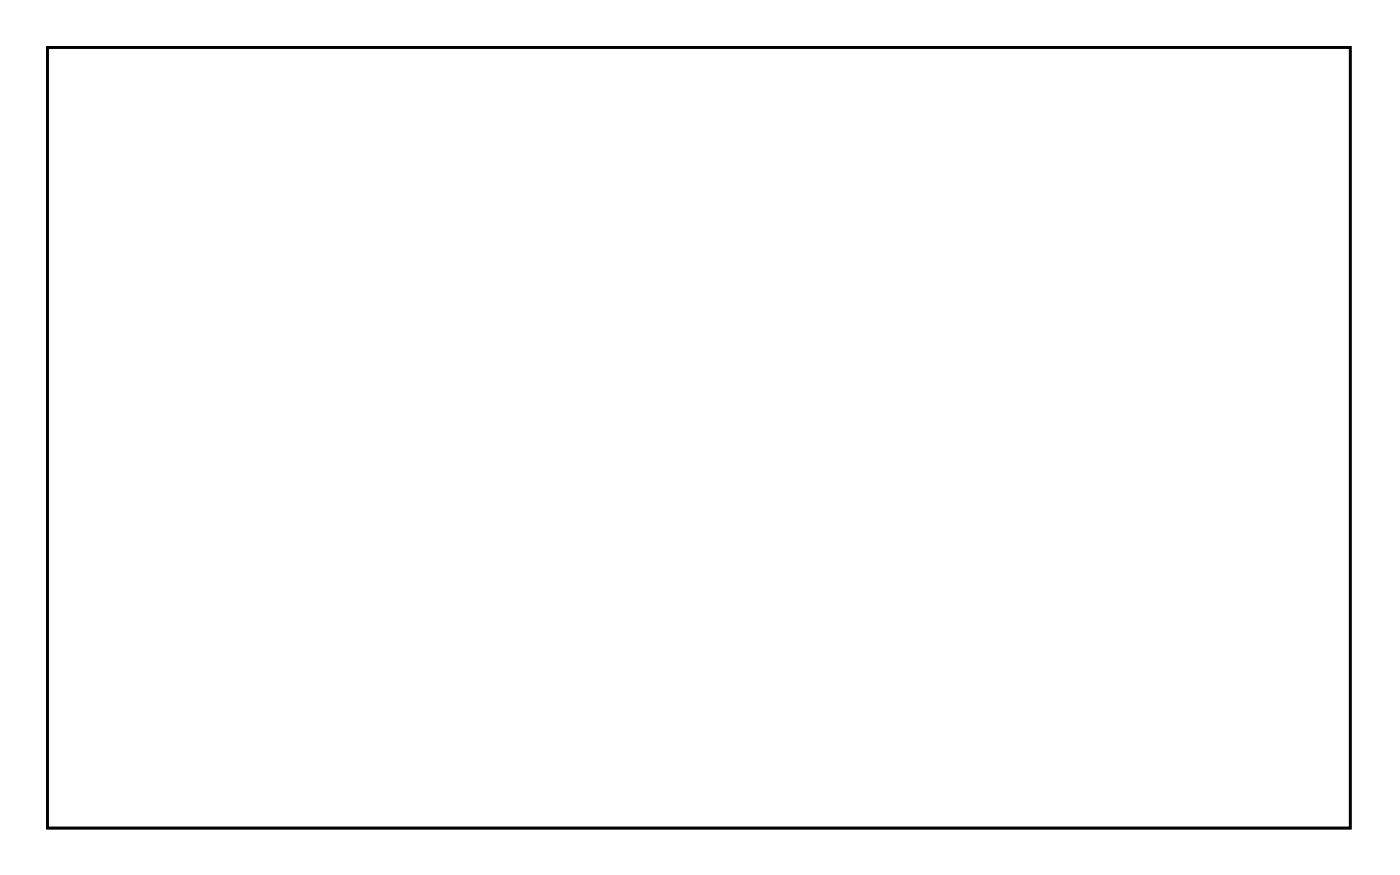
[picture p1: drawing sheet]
<svg xmlns="http://www.w3.org/2000/svg" width="107mm" height="67mm" viewBox="0 0 107 67" stroke-linecap="round" stroke-linejoin="round" font-family="sans-serif">
<path d="M3.6 3.6h99.8v59.8h-99.8z" fill="none" stroke="#000" stroke-width=".2"/>
<path d="M3.6 3.6h99.8v59.8h-99.8zM3.6 3.6v59.8h99.8v-59.8z" fill="#000"/>
<circle cx="32.1" cy="59.9" r=".7" fill="#fff"/>
<circle cx="32.1" cy="59.9" r=".7" fill="none" stroke="#fff" stroke-width=".76" stroke-linecap="butt"/>
<circle cx="42.2" cy="59.9" r=".7" fill="#fff"/>
<circle cx="42.2" cy="59.9" r=".7" fill="none" stroke="#fff" stroke-width=".76" stroke-linecap="butt"/>
<circle cx="25.1" cy="47.2" r=".7" fill="#fff"/>
<circle cx="25.1" cy="47.2" r=".7" fill="none" stroke="#fff" stroke-width=".76" stroke-linecap="butt"/>
<circle cx="35.2" cy="47.2" r=".7" fill="#fff"/>
<circle cx="35.2" cy="47.2" r=".7" fill="none" stroke="#fff" stroke-width=".76" stroke-linecap="butt"/>
<circle cx="21.9" cy="36.4" r=".7" fill="#fff"/>
<circle cx="21.9" cy="36.4" r=".7" fill="none" stroke="#fff" stroke-width=".76" stroke-linecap="butt"/>
<circle cx="32.1" cy="36.4" r=".7" fill="#fff"/>
<circle cx="32.1" cy="36.4" r=".7" fill="none" stroke="#fff" stroke-width=".76" stroke-linecap="butt"/>
<circle cx="21.9" cy="25" r=".7" fill="#fff"/>
<circle cx="21.9" cy="25" r=".7" fill="none" stroke="#fff" stroke-width=".76" stroke-linecap="butt"/>
<circle cx="32.1" cy="25" r=".7" fill="#fff"/>
<circle cx="32.1" cy="25" r=".7" fill="none" stroke="#fff" stroke-width=".76" stroke-linecap="butt"/>
<circle cx="32.5" cy="13.4" r=".7" fill="#fff"/>
<circle cx="32.5" cy="13.4" r=".7" fill="none" stroke="#fff" stroke-width=".76" stroke-linecap="butt"/>
<circle cx="39.7" cy="20.6" r=".7" fill="#fff"/>
<circle cx="39.7" cy="20.6" r=".7" fill="none" stroke="#fff" stroke-width=".76" stroke-linecap="butt"/>
<circle cx="50.5" cy="10.4" r=".7" fill="#fff"/>
<circle cx="50.5" cy="10.4" r=".7" fill="none" stroke="#fff" stroke-width=".76" stroke-linecap="butt"/>
<circle cx="50.5" cy="20.6" r=".7" fill="#fff"/>
<circle cx="50.5" cy="20.6" r=".7" fill="none" stroke="#fff" stroke-width=".76" stroke-linecap="butt"/>
<circle cx="60.6" cy="11" r=".7" fill="#fff"/>
<circle cx="60.6" cy="11" r=".7" fill="none" stroke="#fff" stroke-width=".76" stroke-linecap="butt"/>
<circle cx="60.6" cy="21.2" r=".7" fill="#fff"/>
<circle cx="60.6" cy="21.2" r=".7" fill="none" stroke="#fff" stroke-width=".76" stroke-linecap="butt"/>
<circle cx="79" cy="20.6" r=".7" fill="#fff"/>
<circle cx="79" cy="20.6" r=".7" fill="none" stroke="#fff" stroke-width=".76" stroke-linecap="butt"/>
<circle cx="68.9" cy="20.6" r=".7" fill="#fff"/>
<circle cx="68.9" cy="20.6" r=".7" fill="none" stroke="#fff" stroke-width=".76" stroke-linecap="butt"/>
<circle cx="84.1" cy="23.7" r=".7" fill="#fff"/>
<circle cx="84.1" cy="23.7" r=".7" fill="none" stroke="#fff" stroke-width=".76" stroke-linecap="butt"/>
<circle cx="74" cy="23.7" r=".7" fill="#fff"/>
<circle cx="74" cy="23.7" r=".7" fill="none" stroke="#fff" stroke-width=".76" stroke-linecap="butt"/>
<circle cx="89.2" cy="46.6" r=".7" fill="#fff"/>
<circle cx="89.2" cy="46.6" r=".7" fill="none" stroke="#fff" stroke-width=".76" stroke-linecap="butt"/>
<circle cx="79" cy="46.6" r=".7" fill="#fff"/>
<circle cx="79" cy="46.6" r=".7" fill="none" stroke="#fff" stroke-width=".76" stroke-linecap="butt"/>
<circle cx="84.1" cy="50.4" r=".7" fill="#fff"/>
<circle cx="84.1" cy="50.4" r=".7" fill="none" stroke="#fff" stroke-width=".76" stroke-linecap="butt"/>
<circle cx="74" cy="50.4" r=".7" fill="#fff"/>
<circle cx="74" cy="50.4" r=".7" fill="none" stroke="#fff" stroke-width=".76" stroke-linecap="butt"/>
<circle cx="84.1" cy="58.7" r=".6" fill="#fff"/>
<circle cx="84.1" cy="58.7" r=".6" fill="none" stroke="#fff" stroke-width=".65" stroke-linecap="butt"/>
<path d="M83.5 58.1h1.2v1.2h-1.2z" fill="#fff"/>
<path d="M83.5 58.1h1.2v1.2h-1.2z" fill="none" stroke="#fff" stroke-width=".65" stroke-linecap="butt"/>
<circle cx="84.1" cy="56.2" r=".6" fill="#fff"/>
<circle cx="84.1" cy="56.2" r=".6" fill="none" stroke="#fff" stroke-width=".65" stroke-linecap="butt"/>
<circle cx="98.1" cy="41.5" r=".6" fill="#fff"/>
<circle cx="98.1" cy="41.5" r=".6" fill="none" stroke="#fff" stroke-width=".65" stroke-linecap="butt"/>
<path d="M97.5 40.9h1.2v1.2h-1.2z" fill="#fff"/>
<path d="M97.5 40.9h1.2v1.2h-1.2z" fill="none" stroke="#fff" stroke-width=".65" stroke-linecap="butt"/>
<circle cx="95.6" cy="41.5" r=".6" fill="#fff"/>
<circle cx="95.6" cy="41.5" r=".6" fill="none" stroke="#fff" stroke-width=".65" stroke-linecap="butt"/>
<circle cx="25.1" cy="58.7" r=".6" fill="#fff"/>
<circle cx="25.1" cy="58.7" r=".6" fill="none" stroke="#fff" stroke-width=".65" stroke-linecap="butt"/>
<path d="M24.5 58.1h1.2v1.2h-1.2z" fill="#fff"/>
<path d="M24.5 58.1h1.2v1.2h-1.2z" fill="none" stroke="#fff" stroke-width=".65" stroke-linecap="butt"/>
<circle cx="25.1" cy="56.2" r=".6" fill="#fff"/>
<circle cx="25.1" cy="56.2" r=".6" fill="none" stroke="#fff" stroke-width=".65" stroke-linecap="butt"/>
<circle cx="14.3" cy="41.5" r=".6" fill="#fff"/>
<circle cx="14.3" cy="41.5" r=".6" fill="none" stroke="#fff" stroke-width=".65" stroke-linecap="butt"/>
<path d="M13.7 40.9h1.2v1.2h-1.2z" fill="#fff"/>
<path d="M13.7 40.9h1.2v1.2h-1.2z" fill="none" stroke="#fff" stroke-width=".65" stroke-linecap="butt"/>
<circle cx="16.8" cy="41.5" r=".6" fill="#fff"/>
<circle cx="16.8" cy="41.5" r=".6" fill="none" stroke="#fff" stroke-width=".65" stroke-linecap="butt"/>
<circle cx="16.2" cy="26.3" r=".6" fill="#fff"/>
<circle cx="16.2" cy="26.3" r=".6" fill="none" stroke="#fff" stroke-width=".65" stroke-linecap="butt"/>
<path d="M15.6 25.7h1.2v1.2h-1.2z" fill="#fff"/>
<path d="M15.6 25.7h1.2v1.2h-1.2z" fill="none" stroke="#fff" stroke-width=".65" stroke-linecap="butt"/>
<circle cx="18.7" cy="26.3" r=".6" fill="#fff"/>
<circle cx="18.7" cy="26.3" r=".6" fill="none" stroke="#fff" stroke-width=".65" stroke-linecap="butt"/>
<circle cx="26.3" cy="13.6" r=".6" fill="#fff"/>
<circle cx="26.3" cy="13.6" r=".6" fill="none" stroke="#fff" stroke-width=".65" stroke-linecap="butt"/>
<path d="M25.7 13h1.2v1.2h-1.2z" fill="#fff"/>
<path d="M25.7 13h1.2v1.2h-1.2z" fill="none" stroke="#fff" stroke-width=".65" stroke-linecap="butt"/>
<circle cx="28.8" cy="13.6" r=".6" fill="#fff"/>
<circle cx="28.8" cy="13.6" r=".6" fill="none" stroke="#fff" stroke-width=".65" stroke-linecap="butt"/>
<circle cx="45.6" cy="6.7" r=".6" fill="#fff"/>
<circle cx="45.6" cy="6.7" r=".6" fill="none" stroke="#fff" stroke-width=".65" stroke-linecap="butt"/>
<path d="M44.7 6.7l.9-.8 .8 .8-.8 .9z" fill="#fff"/>
<path d="M44.7 6.7l.9-.8 .8 .8-.8 .9z" fill="none" stroke="#fff" stroke-width=".65" stroke-linecap="butt"/>
<circle cx="47.3" cy="8.5" r=".6" fill="#fff"/>
<circle cx="47.3" cy="8.5" r=".6" fill="none" stroke="#fff" stroke-width=".65" stroke-linecap="butt"/>
<circle cx="68.1" cy="6.7" r=".6" fill="#fff"/>
<circle cx="68.1" cy="6.7" r=".6" fill="none" stroke="#fff" stroke-width=".65" stroke-linecap="butt"/>
<path d="M67.2 6.7l.9-.8 .8 .8-.8 .9z" fill="#fff"/>
<path d="M67.2 6.7l.9-.8 .8 .8-.8 .9z" fill="none" stroke="#fff" stroke-width=".65" stroke-linecap="butt"/>
<circle cx="66.3" cy="8.5" r=".6" fill="#fff"/>
<circle cx="66.3" cy="8.5" r=".6" fill="none" stroke="#fff" stroke-width=".65" stroke-linecap="butt"/>
<circle cx="82.9" cy="14.8" r=".6" fill="#fff"/>
<circle cx="82.9" cy="14.8" r=".6" fill="none" stroke="#fff" stroke-width=".65" stroke-linecap="butt"/>
<path d="M82.3 14.2h1.2v1.2h-1.2z" fill="#fff"/>
<path d="M82.3 14.2h1.2v1.2h-1.2z" fill="none" stroke="#fff" stroke-width=".65" stroke-linecap="butt"/>
<circle cx="82.9" cy="12.3" r=".6" fill="#fff"/>
<circle cx="82.9" cy="12.3" r=".6" fill="none" stroke="#fff" stroke-width=".65" stroke-linecap="butt"/>
<circle cx="93.7" cy="26.3" r=".6" fill="#fff"/>
<circle cx="93.7" cy="26.3" r=".6" fill="none" stroke="#fff" stroke-width=".65" stroke-linecap="butt"/>
<path d="M93.1 25.7h1.2v1.2h-1.2z" fill="#fff"/>
<path d="M93.1 25.7h1.2v1.2h-1.2z" fill="none" stroke="#fff" stroke-width=".65" stroke-linecap="butt"/>
<circle cx="91.2" cy="26.3" r=".6" fill="#fff"/>
<circle cx="91.2" cy="26.3" r=".6" fill="none" stroke="#fff" stroke-width=".65" stroke-linecap="butt"/>
<path d="M65 26.8h1.4v1.4h-1.4z" fill="#fff"/>
<path d="M65 26.8h1.4v1.4h-1.4z" fill="none" stroke="#fff" stroke-width=".76" stroke-linecap="butt"/>
<circle cx="65.7" cy="27.5" r=".7" fill="#fff"/>
<circle cx="65.7" cy="27.5" r=".7" fill="none" stroke="#fff" stroke-width=".76" stroke-linecap="butt"/>
<circle cx="65.7" cy="35.2" r=".7" fill="#fff"/>
<circle cx="65.7" cy="35.2" r=".7" fill="none" stroke="#fff" stroke-width=".76" stroke-linecap="butt"/>
<circle cx="63.2" cy="27.5" r=".7" fill="#fff"/>
<circle cx="63.2" cy="27.5" r=".7" fill="none" stroke="#fff" stroke-width=".76" stroke-linecap="butt"/>
<circle cx="63.2" cy="35.2" r=".7" fill="#fff"/>
<circle cx="63.2" cy="35.2" r=".7" fill="none" stroke="#fff" stroke-width=".76" stroke-linecap="butt"/>
<circle cx="60.6" cy="27.5" r=".7" fill="#fff"/>
<circle cx="60.6" cy="27.5" r=".7" fill="none" stroke="#fff" stroke-width=".76" stroke-linecap="butt"/>
<circle cx="60.6" cy="35.2" r=".7" fill="#fff"/>
<circle cx="60.6" cy="35.2" r=".7" fill="none" stroke="#fff" stroke-width=".76" stroke-linecap="butt"/>
<circle cx="58.1" cy="27.5" r=".7" fill="#fff"/>
<circle cx="58.1" cy="27.5" r=".7" fill="none" stroke="#fff" stroke-width=".76" stroke-linecap="butt"/>
<circle cx="58.1" cy="35.2" r=".7" fill="#fff"/>
<circle cx="58.1" cy="35.2" r=".7" fill="none" stroke="#fff" stroke-width=".76" stroke-linecap="butt"/>
<circle cx="55.6" cy="27.5" r=".7" fill="#fff"/>
<circle cx="55.6" cy="27.5" r=".7" fill="none" stroke="#fff" stroke-width=".76" stroke-linecap="butt"/>
<circle cx="55.6" cy="35.2" r=".7" fill="#fff"/>
<circle cx="55.6" cy="35.2" r=".7" fill="none" stroke="#fff" stroke-width=".76" stroke-linecap="butt"/>
<circle cx="53" cy="27.5" r=".7" fill="#fff"/>
<circle cx="53" cy="27.5" r=".7" fill="none" stroke="#fff" stroke-width=".76" stroke-linecap="butt"/>
<circle cx="53" cy="35.2" r=".7" fill="#fff"/>
<circle cx="53" cy="35.2" r=".7" fill="none" stroke="#fff" stroke-width=".76" stroke-linecap="butt"/>
<circle cx="50.5" cy="27.5" r=".7" fill="#fff"/>
<circle cx="50.5" cy="27.5" r=".7" fill="none" stroke="#fff" stroke-width=".76" stroke-linecap="butt"/>
<circle cx="50.5" cy="35.2" r=".7" fill="#fff"/>
<circle cx="50.5" cy="35.2" r=".7" fill="none" stroke="#fff" stroke-width=".76" stroke-linecap="butt"/>
<circle cx="47.9" cy="27.5" r=".7" fill="#fff"/>
<circle cx="47.9" cy="27.5" r=".7" fill="none" stroke="#fff" stroke-width=".76" stroke-linecap="butt"/>
<circle cx="47.9" cy="35.2" r=".7" fill="#fff"/>
<circle cx="47.9" cy="35.2" r=".7" fill="none" stroke="#fff" stroke-width=".76" stroke-linecap="butt"/>
<path d="M48.5 51h1.4v1.4h-1.4z" fill="#fff"/>
<path d="M48.5 51h1.4v1.4h-1.4z" fill="none" stroke="#fff" stroke-width=".76" stroke-linecap="butt"/>
<circle cx="49.2" cy="51.7" r=".7" fill="#fff"/>
<circle cx="49.2" cy="51.7" r=".7" fill="none" stroke="#fff" stroke-width=".76" stroke-linecap="butt"/>
<circle cx="49.2" cy="44.1" r=".7" fill="#fff"/>
<circle cx="49.2" cy="44.1" r=".7" fill="none" stroke="#fff" stroke-width=".76" stroke-linecap="butt"/>
<circle cx="51.7" cy="51.7" r=".7" fill="#fff"/>
<circle cx="51.7" cy="51.7" r=".7" fill="none" stroke="#fff" stroke-width=".76" stroke-linecap="butt"/>
<circle cx="51.7" cy="44.1" r=".7" fill="#fff"/>
<circle cx="51.7" cy="44.1" r=".7" fill="none" stroke="#fff" stroke-width=".76" stroke-linecap="butt"/>
<circle cx="54.3" cy="51.7" r=".7" fill="#fff"/>
<circle cx="54.3" cy="51.7" r=".7" fill="none" stroke="#fff" stroke-width=".76" stroke-linecap="butt"/>
<circle cx="54.3" cy="44.1" r=".7" fill="#fff"/>
<circle cx="54.3" cy="44.1" r=".7" fill="none" stroke="#fff" stroke-width=".76" stroke-linecap="butt"/>
<circle cx="56.8" cy="51.7" r=".7" fill="#fff"/>
<circle cx="56.8" cy="51.7" r=".7" fill="none" stroke="#fff" stroke-width=".76" stroke-linecap="butt"/>
<circle cx="56.8" cy="44.1" r=".7" fill="#fff"/>
<circle cx="56.8" cy="44.1" r=".7" fill="none" stroke="#fff" stroke-width=".76" stroke-linecap="butt"/>
<circle cx="59.4" cy="51.7" r=".7" fill="#fff"/>
<circle cx="59.4" cy="51.7" r=".7" fill="none" stroke="#fff" stroke-width=".76" stroke-linecap="butt"/>
<circle cx="59.4" cy="44.1" r=".7" fill="#fff"/>
<circle cx="59.4" cy="44.1" r=".7" fill="none" stroke="#fff" stroke-width=".76" stroke-linecap="butt"/>
<circle cx="61.9" cy="51.7" r=".7" fill="#fff"/>
<circle cx="61.9" cy="51.7" r=".7" fill="none" stroke="#fff" stroke-width=".76" stroke-linecap="butt"/>
<circle cx="61.9" cy="44.1" r=".7" fill="#fff"/>
<circle cx="61.9" cy="44.1" r=".7" fill="none" stroke="#fff" stroke-width=".76" stroke-linecap="butt"/>
<circle cx="64.4" cy="51.7" r=".7" fill="#fff"/>
<circle cx="64.4" cy="51.7" r=".7" fill="none" stroke="#fff" stroke-width=".76" stroke-linecap="butt"/>
<circle cx="64.4" cy="44.1" r=".7" fill="#fff"/>
<circle cx="64.4" cy="44.1" r=".7" fill="none" stroke="#fff" stroke-width=".76" stroke-linecap="butt"/>
<circle cx="68.8" cy="58.7" r=".62" fill="#fff"/>
<circle cx="68.8" cy="58.7" r=".62" fill="none" stroke="#fff" stroke-width=".69" stroke-linecap="butt"/>
<circle cx="70.2" cy="57.4" r=".62" fill="#fff"/>
<circle cx="70.2" cy="57.4" r=".62" fill="none" stroke="#fff" stroke-width=".69" stroke-linecap="butt"/>
<path d="M50.8 59h1.9v1.8h-1.9z" fill="#fff"/>
<path d="M50.8 59h1.9v1.8h-1.9z" fill="none" stroke="#fff" stroke-width=".76" stroke-linecap="butt"/>
<circle cx="51.7" cy="59.9" r=".91" fill="#fff"/>
<circle cx="51.7" cy="59.9" r=".91" fill="none" stroke="#fff" stroke-width=".76" stroke-linecap="butt"/>
<circle cx="59.4" cy="59.9" r=".91" fill="#fff"/>
<circle cx="59.4" cy="59.9" r=".91" fill="none" stroke="#fff" stroke-width=".76" stroke-linecap="butt"/>
</svg>
